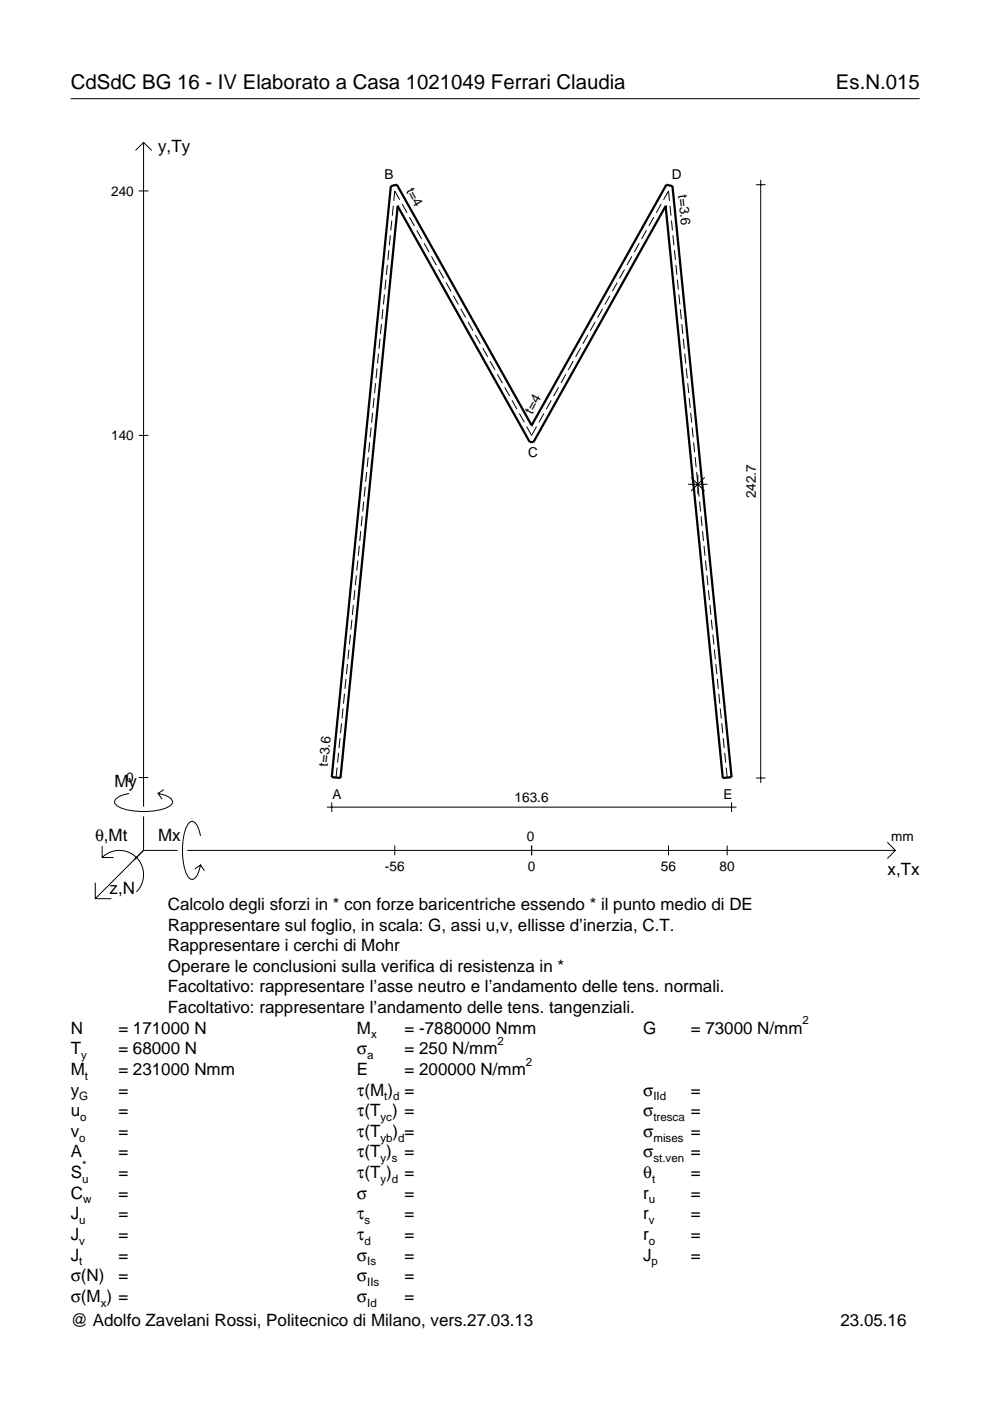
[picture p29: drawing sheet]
<svg xmlns="http://www.w3.org/2000/svg" width="210mm" height="297mm" viewBox="0 0 210 297" stroke-linecap="round" stroke-linejoin="round" font-family="sans-serif">
<defs><g id="words">
<g font-size="4.3">
<text x="15" y="18.9">CdSdC BG 16 - IV Elaborato a Casa 1021049 Ferrari Claudia</text>
<text x="177.2" y="18.9">Es.N.015</text>
</g>
<g font-size="3.6">
<text x="33.5" y="32.3">y,Ty</text>
<text x="24.3" y="166.9">My</text>
<text x="20.1" y="178.2">θ,Mt</text>
<text x="33.5" y="178.2">Mx</text>
<text x="188.2" y="185.5">x,Tx</text>
<text x="23.2" y="189.6">z,N</text>
<text x="35.6" y="192.9">Calcolo degli sforzi in * con forze baricentriche essendo * il punto medio di DE</text>
<text x="35.6" y="197.3">Rappresentare sul foglio, in scala: G, assi u,v, ellisse d’inerzia, C.T.</text>
<text x="35.6" y="201.7">Rappresentare i cerchi di Mohr</text>
<text x="35.6" y="206">Operare le conclusioni sulla verifica di resistenza in *</text>
<text x="35.6" y="210.4">Facoltativo: rappresentare l’asse neutro e l’andamento delle tens. normali.</text>
<text x="35.6" y="214.8">Facoltativo: rappresentare l’andamento delle tens. tangenziali.</text>
<text x="15" y="219.2">N</text>
<text x="25.1" y="219.2">= 171000 N</text>
<text x="75.7" y="219.2">M</text>
<text x="85.8" y="219.2">= -7880000 Nmm</text>
<text x="136.4" y="219.2">G</text>
<text x="146.5" y="219.2">= 73000 N/mm</text>
<text x="15" y="227.9">M</text>
<text x="15" y="223.5">T</text>
<text x="25.1" y="223.5">= 68000 N</text>
<text x="25.1" y="227.9">= 231000 Nmm</text>
<text x="75.7" y="223.5">σ</text>
<text x="75.7" y="227.9">E</text>
<text x="85.8" y="223.5">= 250 N/mm</text>
<text x="85.8" y="227.9">= 200000 N/mm</text>
<text x="15" y="232.3">y</text>
<text x="25.1" y="232.3">=</text>
<text x="75.7" y="232.3">τ(M ) =</text>
<text x="136.4" y="232.3">σ</text>
<text x="146.5" y="232.3">=</text>
<text x="15" y="236.7">u</text>
<text x="25.1" y="236.7">=</text>
<text x="75.7" y="236.7">τ(T ) =</text>
<text x="136.4" y="236.7">σ</text>
<text x="146.5" y="236.7">=</text>
<text x="15" y="245.4">A</text>
<text x="15" y="241">v</text>
<text x="25.1" y="241">=</text>
<text x="25.1" y="245.4">=</text>
<text x="75.7" y="245.4">τ(T )</text>
<text x="75.7" y="241">τ(T</text>
<text x="83.3" y="241">) =</text>
<text x="85.8" y="245.4">=</text>
<text x="136.4" y="241">σ</text>
<text x="136.4" y="245.4">σ</text>
<text x="146.5" y="241">=</text>
<text x="146.5" y="245.4">=</text>
<text x="15" y="249.8">S</text>
<text x="25.1" y="249.8">=</text>
<text x="75.7" y="249.8">τ(T )</text>
<text x="85.8" y="249.8">=</text>
<text x="136.4" y="249.8">θ</text>
<text x="146.5" y="249.8">=</text>
<text x="15" y="254.2">C</text>
<text x="25.1" y="254.2">=</text>
<text x="75.7" y="254.2">σ</text>
<text x="85.8" y="254.2">=</text>
<text x="136.4" y="254.2">r</text>
<text x="146.5" y="254.2">=</text>
<text x="15" y="262.9">J</text>
<text x="15" y="258.5">J</text>
<text x="25.1" y="262.9">=</text>
<text x="25.1" y="258.5">=</text>
<text x="75.7" y="262.9">τ</text>
<text x="75.7" y="258.5">τ</text>
<text x="85.8" y="258.5">=</text>
<text x="85.8" y="262.9">=</text>
<text x="136.4" y="262.9">r</text>
<text x="136.4" y="258.5">r</text>
<text x="146.5" y="262.9">=</text>
<text x="146.5" y="258.5">=</text>
<text x="15" y="267.3">J</text>
<text x="25.1" y="267.3">=</text>
<text x="75.7" y="267.3">σ</text>
<text x="85.8" y="267.3">=</text>
<text x="136.4" y="267.3">J</text>
<text x="146.5" y="267.3">=</text>
<text x="15" y="271.7">σ(N)</text>
<text x="25.1" y="271.7">=</text>
<text x="75.7" y="271.7">σ</text>
<text x="85.8" y="271.7">=</text>
<text x="15" y="276">σ(M ) =</text>
<text x="15" y="281.2">@ Adolfo Zavelani Rossi, Politecnico di Milano, vers.27.03.13</text>
<text x="75.7" y="276">σ</text>
<text x="85.8" y="276">=</text>
<text x="178.2" y="281.2">23.05.16</text>
</g>
<g font-size="2.9">
<text x="23.6" y="41.5">240</text>
<text x="81.5" y="37.9">B</text>
<text x="86" y="40.5" transform="rotate(61 86 40.5)">t=4</text>
<text x="142.4" y="37.9">D</text>
<text x="143.8" y="41.4" transform="rotate(84 143.8 41.4)">t=3.6</text>
<text x="112.8" y="87.9" transform="rotate(-61 112.8 87.9)">t=4</text>
<text x="23.6" y="93.3">140</text>
<text x="112" y="97">C</text>
<text x="160.3" y="105.7" transform="rotate(-90 160.3 105.7)">242.7</text>
<text x="26.8" y="165.9">0</text>
<text x="69.5" y="162.6" transform="rotate(-84 69.5 162.6)">t=3.6</text>
<text x="70.5" y="169.4">A</text>
<text x="109.1" y="170.1">163.6</text>
<text x="153.4" y="169.4">E</text>
<text x="111.7" y="178.2">0</text>
<text x="189" y="178.2">mm</text>
<text x="81.6" y="184.7">-56</text>
<text x="111.9" y="184.7">0</text>
<text x="140.1" y="184.7">56</text>
<text x="152.6" y="184.7">80</text>
</g>
<g font-size="2.4">
<text x="78.7" y="220.2">x</text>
<text x="105.5" y="221.5">2</text>
<text x="170.2" y="217.2">2</text>
<text x="17.2" y="224.5">y</text>
<text x="77.9" y="224.5">a</text>
<text x="111.5" y="225.9">2</text>
<text x="16.8" y="233.3">G</text>
<text x="18" y="228.9">t</text>
<text x="81.5" y="233.3">t d</text>
<text x="138.5" y="233.3">IId</text>
<text x="17" y="237.7">o</text>
<text x="80.7" y="237.7">yc</text>
<text x="138.5" y="237.7">tresca</text>
<text x="16.8" y="242">o</text>
<text x="80.7" y="242">yb d</text>
<text x="138.5" y="242">mises</text>
<text x="17.4" y="250.8">u</text>
<text x="17.4" y="247.8">*</text>
<text x="80.7" y="250.8">y d</text>
<text x="80.7" y="246.4">y s</text>
<text x="138.2" y="250.8">t</text>
<text x="138.5" y="246.4">st.ven</text>
<text x="17.6" y="255.2">w</text>
<text x="137.6" y="255.2">u</text>
<text x="16.8" y="263.9">v</text>
<text x="16.8" y="259.5">u</text>
<text x="77.3" y="263.9">d</text>
<text x="77.3" y="259.5">s</text>
<text x="137.6" y="263.9">o</text>
<text x="137.6" y="259.5">v</text>
<text x="16.8" y="268.3">t</text>
<text x="77.9" y="268.3">Is</text>
<text x="138.2" y="268.3">p</text>
<text x="77.9" y="272.7">IIs</text>
<text x="21.4" y="277">x</text>
<text x="77.9" y="277">Id</text>
</g>
</g></defs>
<g fill="none" stroke="#000" stroke-width=".21">
<path d="M15 20.9h180M28.7 31.9l1.7-1.7 1.8 1.7M30.4 30.2v140.8M160.3 39.2h2M161.3 38.1v127.9M29.4 40.5h2.1M81.8 59.3l-.2 2.1M82.1 56.2l-.2 2.1M82.4 53l-.2 2.1M82.8 49.9l-.3 2.1M83.1 46.8l-.2 2.1M83.4 43.6l-.2 2.1"/>
<path d="M84.7 42.4l-1-1.9-.2 2.1M85.3 43.3l1 1.8M86.8 46l1.1 1.9M88.4 48.8l1 1.9M89.9 51.6l1.1 1.9M91.5 54.4l1 1.8M93 57.1l1.1 1.9M94.6 59.9l1 1.9M130.9 59.9l-1.1 1.9M132.4 57.1l-1 1.9M134 54.4l-1.1 1.8M135.5 51.6l-1 1.9"/>
<path d="M137.1 48.8l-1.1 1.9M138.6 46l-1 1.9M140.2 43.3l-1.1 1.8M140.7 42.4l1-1.9 .2 2.1M142.1 43.6l.2 2.1M142.4 46.8l.2 2.1M142.7 49.9l.2 2.1M143 53l.2 2.1M143.3 56.2l.2 2.1M143.6 59.3l.2 2.1M79.9 78.1l-.2 2.1M80.2 75l-.2 2.1"/>
<path d="M80.6 71.8l-.2 2.1M80.9 68.7l-.2 2.1M81.2 65.6l-.2 2.1M81.5 62.4l-.2 2.1M96.1 62.7l1.1 1.9M97.7 65.5l1 1.8M99.2 68.2l1.1 1.9M100.8 71l1 1.9M102.3 73.8l1.1 1.9M103.9 76.6l1 1.8M105.5 79.3l1 1.9M120 79.3l-1.1 1.9"/>
<path d="M121.5 76.6l-1 1.8M123.1 73.8l-1.1 1.9M124.6 71l-1 1.9M126.2 68.2l-1.1 1.9M127.8 65.5l-1.1 1.8M129.3 62.7l-1 1.9M143.9 62.4l.2 2.1M144.2 65.6l.3 2.1M144.6 68.7l.2 2.1M144.9 71.8l.2 2.1M145.2 75l.2 2.1M145.5 78.1l.2 2.1"/>
<path d="M29.4 92.3h2.1M78.1 96.9l-.3 2.1M78.4 93.8l-.2 2.1M78.7 90.6l-.2 2.2M79 87.5l-.2 2.1M79.3 84.4l-.2 2.1M79.6 81.2l-.2 2.2M107 82.1l1.1 1.9M108.6 84.9l1 1.9M110.1 87.7l1.1 1.8M111.7 90.4l1 1.9 1.1-1.9M115.3 87.7l-1 1.8"/>
<path d="M116.9 84.9l-1.1 1.9M118.4 82.1l-1 1.9M145.8 81.2l.2 2.2M146.1 84.4l.2 2.1M146.4 87.5l.3 2.1M146.8 90.6l.2 2.2M147.1 93.8l.2 2.1M147.4 96.9l.2 2.1M75.9 118.9l-.3 2.1M76.2 115.7l-.2 2.1M76.5 112.6l-.2 2.1M76.8 109.5l-.2 2.1"/>
<path d="M77.1 106.3l-.2 2.1M77.4 103.2l-.2 2.1M77.7 100.1l-.2 2.1M145.9 102.7h4.1M146.5 101.2l2.9 2.9M147.7 100.1l.2 2.1M148 100.6v4.1M148 103.2l.2 2.1M148.3 106.3l.2 2.1M148.6 109.5l.2 2.1M148.9 112.6l.3 2.1M149.3 115.7l.2 2.1"/>
<path d="M149.4 101.2l-2.9 2.9M149.6 118.9l.2 2.1M74 137.7l-.2 2.1M74.3 134.5l-.2 2.1M74.6 131.4l-.2 2.1M74.9 128.3l-.2 2.1M75.2 125.1l-.2 2.1M75.5 122l-.2 2.1M149.9 122l.2 2.1M150.2 125.1l.2 2.1M150.5 128.3l.2 2.1M150.8 131.4l.2 2.1"/>
<path d="M151.1 134.5l.3 2.1M151.5 137.7l.2 2.1M71.8 159.6l-.2 2.1M72.1 156.5l-.2 2.1M72.4 153.3l-.2 2.2M72.7 150.2l-.2 2.1M73 147.1l-.2 2.1M73.4 143.9l-.3 2.2M73.7 140.8l-.2 2.1M151.8 140.8l.2 2.1M152.1 143.9l.2 2.2M152.4 147.1l.2 2.1"/>
<path d="M152.7 150.2l.2 2.1M153 153.3l.2 2.2M153.3 156.5l.2 2.1M153.7 159.6l.2 2.1M21.7 179.4v2.4h2.4M27.3 168.2a3.6 3.6 0 0 0-3 1.7l.1 .5a5.6 5.6 0 0 0 3.8 1.5 13.4 13.4 0 0 0 7.8-1l.5-.5 .1-.5a3.6 3.6 0 0 0-3.1-1.7l.8 1.2M29.4 164.9h2.1M30.4 173.1v7.2M34.7 167.4l-1.2 .8M42.5 177.2a3.6 3.6 0 0 0-1.7-3.1l-.5 .2a5.7 5.7 0 0 0-1.5 3.7 13.3 13.3 0 0 0 1 7.9l.5 .5 .5 .1a3.6 3.6 0 0 0 1.7-3.1l-1.2 .8M69.3 171.1h86.8M70.3 170.1v2.1"/>
<path d="M71.5 162.8l-.2 2.1M83.7 179.3v2M112.7 179.3v2M141.7 179.3v2M154 162.8l.2 2.1M154.2 179.3v2M155.1 170.1v2.1M160.3 165h2M188.1 178.6l1.7 1.7-1.7 1.7M20.2 187.2v3.3h3.4M21.7 181.8a5.1 5.1 0 0 1 7.2 0 5.1 5.1 0 0 1 0 7.3M30.4 180.3l-10.2 10.2"/>
<path d="M30.4 180.3h7.2M39.7 180.3h150.1M42.5 183.4l.8 1.2"/>
</g>
<path d="M84.3 43.7h.1M84.3 43.7l-12.1 121.3-1.9-.2 12.6-125.3 1.2-.3 28.6 51M84.3 43.7l28 50h.8l28-50M141.1 43.7h.1M141.1 43.7l12.1 121.3 1.9-.2-12.5-125.3-1.3-.3-28.6 51M112.7 90.2h.1" fill="none" stroke="#000" stroke-width=".48"/>
<use href="#words"/>
</svg>
